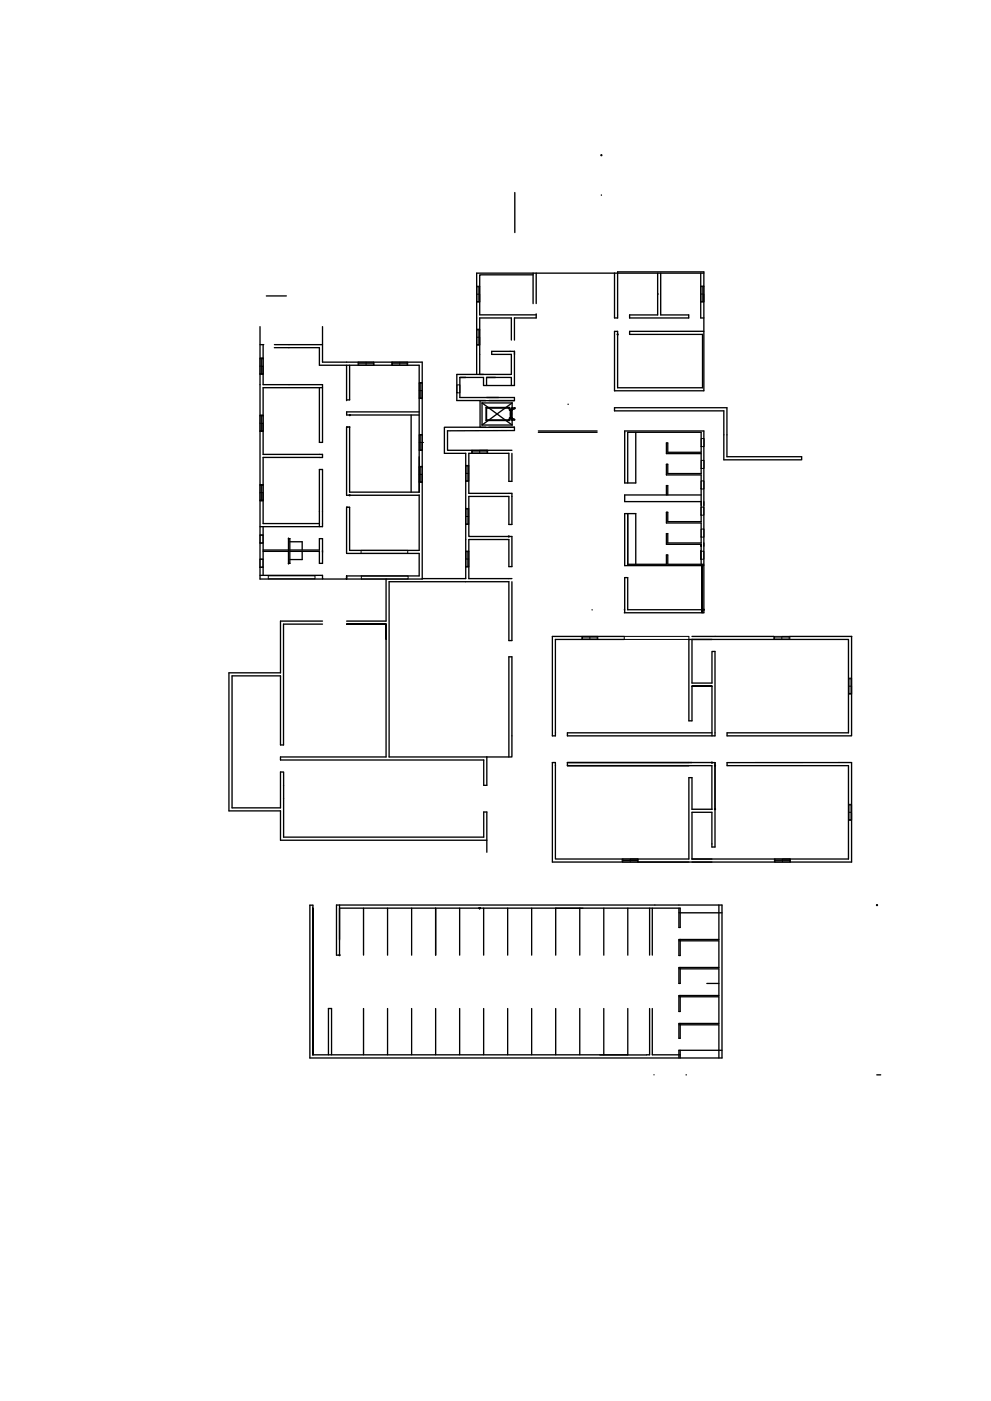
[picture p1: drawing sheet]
<svg xmlns="http://www.w3.org/2000/svg" width="297mm" height="420mm" viewBox="0 0 297 420" stroke-linecap="round" stroke-linejoin="round" font-family="sans-serif">
<!-- layer: WALL -->
<g fill="none" stroke="#000" stroke-width=".4">
<path d="M154.3 57.7v12M180.3 58.5h.1M77.9 98v75.7h18.8M79.8 88.8h6M96.7 98v10.6h29.9v65.1h-22.7v-1v1h-7.2v-1.1h-18.8M159.8 82.4h-16v12h16.9M159.8 81.9v9.2M160.7 94.1v1.3h-6.5v6.6M160.7 81.9v9.1M184.2 95.4h.9v-13.9h25.9v35.7h-26.8v-17.8h.9v16.9h25.5v-16h-21.9v-.9h22.3M184.2 82v13.3M197.1 81.9v12.5h-8.4v1h17.7v-1h-8.4v-12.5"/>
<path d="M210 81.9v13.5h1M211 81.9h-68.1v30.4M77.9 103.4h1.2M77.9 107.4h1M77.9 112.2h1M78.9 103.4v12h17.8v17.3h-1v-16.4M82.2 104.3h13.5v5.2h29.9v38.1h-20.8v-19.5h-.9M82.3 103.4h14.4M96.7 116.3h-17.8v20h17.8v.9h-17.8v19.8h16.8M103.9 109.5v10.6M104.8 109.5v10.4h-.9M137.8 113.2v6h16.4v.9h-7.7"/>
<path d="M139.6 113.2h-1.8h7.1v2.4h9.3v-10.2h-6.8v.9h5.9v6h-16.4v7.8h8.7M145.8 113.2v2.4M148.5 113.2h-2.7h7.5v2.4M153.3 102v-6.6h-9.5v16.9M77.9 124.5h1M77.9 129.3h1M103.9 128.1v20.4h21.7M123.2 124.5v23.1M125.6 123.5h-21.7v1h21.7M144.5 120.8h9M144.5 127.5h9M144.5 120.8l9 6.7"/>
<path d="M144.5 120.8v6.7M145.6 128.1h-12.4v7.9h6.4v37.5h-13M145.7 122.2h7.1l.1 .8h-.2v-.6h-6.9v3.6h6.9v-.6h.2l-.1 .7h-7.1zM152.8 122.8h.3v2.7h-.3zM153 122.7v3M153.3 122.7v3M153.4 122.9h.1M153.4 125.4h.1M153.4 122.9l.1-.7v.5l.8-.3-.3 .3h-.5v.2M153.4 123h.1M153.4 122.8h-.2v2.7h.2M153.4 136v8.4h-.9v-8.4h-12v12h12.9v9.3h-.9v-8.4h-12v12h12.9v9h-.9v-8.1h-12v11.7h12.9"/>
<path d="M153.4 122.9v2.5M153.4 122.8v.1M153.5 123v2.6h.5l.3 .3-.8-.2v.4l-.1-.7M153.5 120.8v1.5h.7M153.5 120.8l-9 6.7M154.2 120.2h-10.3v8l10.3-.1v1l-20.1 .1v5.8h19.3M154.2 126h-.7v1.5M154.3 122.2v.4M161.4 129.2h17.6M161.4 129.6h17.6M170.3 121.2v.1M184.2 122.3h33.7v14.7h22.4v.9h-23.3v-14.7h-32.8z"/>
<path d="M190.6 129.6v15.2h-3.4v-15.6h23.8v54.6h-23.9M77.9 157.9h18.8v-17.1h-1v17.1M77.9 145.4h1M77.9 150.2h1M78.9 157.9v14.7M125.6 148.4v16.7h-20.8v-13h-.9v13.9h21.7v6.7h-21.7M188.2 144.8v-15.2h22v6h-10v-2.8h-.5v3.2h10.5v6h-10v-2.8h-.5v3.2h10.5v14h-10v-2.8h-.5v3.2h10.5v6h-10v-2.8h-.5v3.2h10.5v6M188.2 154v15.2h11.5v-2.8h.5v2.8h10.8M199.7 148.4v-2.8h.5v2.8M210.2 148.4h-23v2h23M77.9 162.9h1M77.9 160.5h1"/>
<path d="M77.9 167.7h1M77.9 170.1h1M78.9 165.4h7.6M78.9 165h7.6M86.5 161.5h.4v7.5M86.5 161.4v7.7M86.5 169h.4M86.9 165h8.8v-3.5h1v7.5h-1v-3.6h-8.8M86.9 162.5h3.7v2.5M90.6 165.4v2.4h-3.7M115.7 173.7v12.6h-11.8M153.4 174.5v17.6h-.9v-17.6h-35.9v52.5h29.3"/>
<path d="M190.6 169.2v-15.2h-3.4v15.6h23.8M210 165.1v2.6M96.7 187.2h-11.7v36.2h-.9v-20.7h-14.5v39.6h14.5v-10.8h.9v19.6h60v-7.6h.9v12.1M96.7 186.3h-12.6v15.5h-15.5v41.4h15.5v8.8h61.8M103.9 187.2h11.8h-11.8M115.7 191.6v-4.4v39.8h-31.6v.9h60.9v7.6h.9v-8.5M177.5 182.9h.1M187.1 190.9h-21.5v29.8h.9v-28.9h20.6M187.1 182.9h.1M207.4 191.8v13.1h6v-9.5h.9v25.3h-44.2v-.9h43.3M207.4 191.8h-.9v24.4h.9v-10.4M207.4 191.8h6"/>
<path d="M207.4 190.9h24.5M210.4 183.8v-14.2v14.2M210.4 182.9h-22.2v-9.7h-1v10.6M236.7 190.9h18.6M255.2 190.9v29.8h-37.3v-.9h36.4v-28h-46.9M207.4 205.8h6h-6M213.4 205.8v14.9M85 239.5h.1M85 235.5h.1M145.9 227h7.5v-30h-.9v30M170.1 228.7v.9M207.4 228.7h-37.3h44.2v25.3h-.9v-10.4h-6v14h46.9v-28h-36.4v-.9h37.3v29.8h-89.6v-29.8h.9v28.9h40v-24.4h.9v9.5h6v-13.1h-43.3h36.4"/>
<path d="M213.4 253.1h.1M101.8 271.4v15h-.9v-15h115.5v45.9h-123.5v-45.8h.9v44.9v-44M101.8 272.4h102.1v5.8h-.4v-5.8M109 272.4v14M116.2 272.4v14M123.4 272.4v14M130.6 272.4v14M137.8 272.4v14M145 272.4v14M152.2 272.4v14M159.4 272.4v14M173.8 272.4v14"/>
<path d="M174.7 272.4h-8.1v14M181 272.4v14M188.2 272.4v14M194.7 272.4v14M195.5 272.4v14M203.5 273.7h12.9M215.5 271.4v10.3h-12v4.9h.4v-4.9M203.5 298.9h12v8h-12v4.5h.4v-4.5M203.5 282.2h12v8h-12v4.7h.4v-4.7M203.5 290.6h12v8h-12v4.7h.4v-4.7M211.9 294.9h3.6M98.4 316.3v-13.8h1v13.8"/>
<path d="M109 302.5v13.8M116.2 302.5v13.8M123.4 302.5v13.8M130.6 302.5v13.8M137.8 302.5v13.8M145 302.5v13.8M152.2 302.5v13.8M159.4 302.5v13.8M166.6 302.5v13.8M173.8 302.5v13.8M181 302.5v13.8M188.2 302.5v13.8"/>
<path d="M194.7 302.5v13.8h-100.9M195.5 302.5v13.8h8.4M203.5 307.3h12v10M203.9 315v2.3M216.4 315h-12.9v2.3M196 322.3h.1M205.6 322.3h.1M262.8 322.3h1.2"/>
</g>
<g fill="#000" stroke="#000" stroke-width=".3">
<circle cx="180.3" cy="46.5" r=".19"/>
<circle cx="185.1" cy="100.3" r=".19"/>
<circle cx="104.9" cy="124.5" r=".19"/>
<circle cx="104.8" cy="148.5" r=".19"/>
<circle cx="152.5" cy="160.9" r=".19"/>
<circle cx="211" cy="182.9" r=".19"/>
<circle cx="213.4" cy="228.7" r=".19"/>
<circle cx="214.3" cy="229.6" r=".19"/>
<circle cx="214.3" cy="242.7" r=".19"/>
<circle cx="143.8" cy="272.4" r=".19"/>
<circle cx="262.9" cy="271.4" r=".19"/>
<circle cx="101.8" cy="286.4" r=".19"/>
</g>
<!-- layer: WINDOW -->
<g fill="none" stroke="#000" stroke-width=".3">
<path d="M142.9 85.8h.9v4.8h-.9zM142.9 88.2h.9v2.4M142.9 98.7h.9v4.8h-.9zM142.9 86h.9M142.9 90.4h.9M142.9 98.9h.9M143.3 86v4.4M143.3 98.9v4.4M197.1 88.2h.1M210 85.8h1v4.8h-1zM210 88.2h1v2.4M210 86h1"/>
<path d="M210 90.4h1M210.5 86v4.4M77.9 107.4h1v4.8h-1zM77.9 109.8h1v2.4M77.9 107.6h1M77.9 112h1M78.4 107.6v4.4M107.3 108.6h4.8v.9h-4.8zM107.5 109.1h4.4M107.5 108.6v.9M109.7 108.6v.9M111.9 108.6v.9"/>
<path d="M117.4 108.6h4.8v.9h-4.8zM117.6 108.6v.9M117.6 109.1h4.4M119.8 108.6v.9M122 108.6v.9M125.6 114.7h1v4.8h-1zM125.6 117.1h1v2.4M125.6 114.9h1M125.6 119.3h1M126.1 114.9v4.4M136.9 115.4h1v2.4h-1zM142.9 101.1h.9v2.4"/>
<path d="M142.9 103.3h.9M152.8 105.4h.1M77.9 124.5h1v4.8h-1zM77.9 126.9h1v2.4M77.9 124.7h1M77.9 129.1h1M78.4 124.7v4.4M125.6 139.9h1v4.8h-1zM125.6 130.3h1v4.8h-1zM125.6 130.5h1M125.6 134.9h1M125.6 132.7h1.4"/>
<path d="M126.1 130.5v4.4M126.6 132.7v2.4M139.6 139.6h.9v4.8h-.9zM139.6 139.6v2.4h.9M139.6 139.8h.9M140 139.8v4.4M141.4 135h4.8v1h-4.8zM141.6 135v1M141.6 135.5h4.4M146 135v1M146.2 135h-2.4v1M210.1 138.1h1v2.4h-1z"/>
<path d="M210.1 131.5h1v2.4h-1zM77.9 145.4h1v4.8h-1zM77.9 147.7h1v2.5M77.9 145.5h1M77.9 149.9h1M78.4 145.5v4.4M125.6 142.3h1v2.4M125.6 140.1h1M125.6 144.5h1M126.1 140.1v4.4M139.6 152.5h.9v4.8h-.9zM139.6 152.5v2.4h.9"/>
<path d="M139.6 157.1h.9M139.6 152.7h.9M139.6 144.2h.9M140 152.7v4.4M210.1 152.1h.9v2.4h-.9zM210.1 144.2h.9v2.4h-.9zM210.1 158.7h.9v2.4h-.9zM77.9 167.7h.9v2.4h-.9zM77.9 160.5h.9v2.4h-.9zM80.4 172.7h14v.9h-14zM108.2 165.1h14v.9h-14zM108.3 172.7h14v1h-14z"/>
<path d="M139.6 165.3h.9v4.8h-.9zM139.6 165.3v2.4h.9M139.6 169.9h.9M139.6 165.5h.9M140.1 165.5v4.4M210.1 165.3h.9v2.4h-.9zM174.4 190.9h4.8v.9h-4.8zM174.6 191.3h4.4M174.6 190.9v.9M176.8 190.9v.9M179 190.9v.9M187.1 190.9h19.4v.9h-19.4z"/>
<path d="M231.9 190.9h4.8v.9h-4.8zM232.2 190.9v.9M232.2 191.3h4.3M236.5 190.9v.9M236.7 190.9h-2.4v.9M254.3 203.4h.9v4.8h-.9zM254.3 205.8h.9v2.4M254.3 203.6h.9M254.3 208h.9M254.8 203.6v4.4M186.5 257.6h4.8v.9h-4.8zM186.7 258.1h4.4"/>
<path d="M186.7 257.6v.9M191.1 257.6v.9M191.3 257.6h-2.4v.9M232.1 257.6h4.8v.9h-4.8zM232.3 257.6v.9M232.3 258.1h4.4M236.7 257.6v.9M236.9 257.6h-2.4v.9M254.3 241.2h.9v4.8h-.9zM254.3 243.6h.9v2.4M254.3 241.4h.9M254.3 245.8h.9"/>
<path d="M254.8 241.4v4.4"/>
</g>
</svg>
